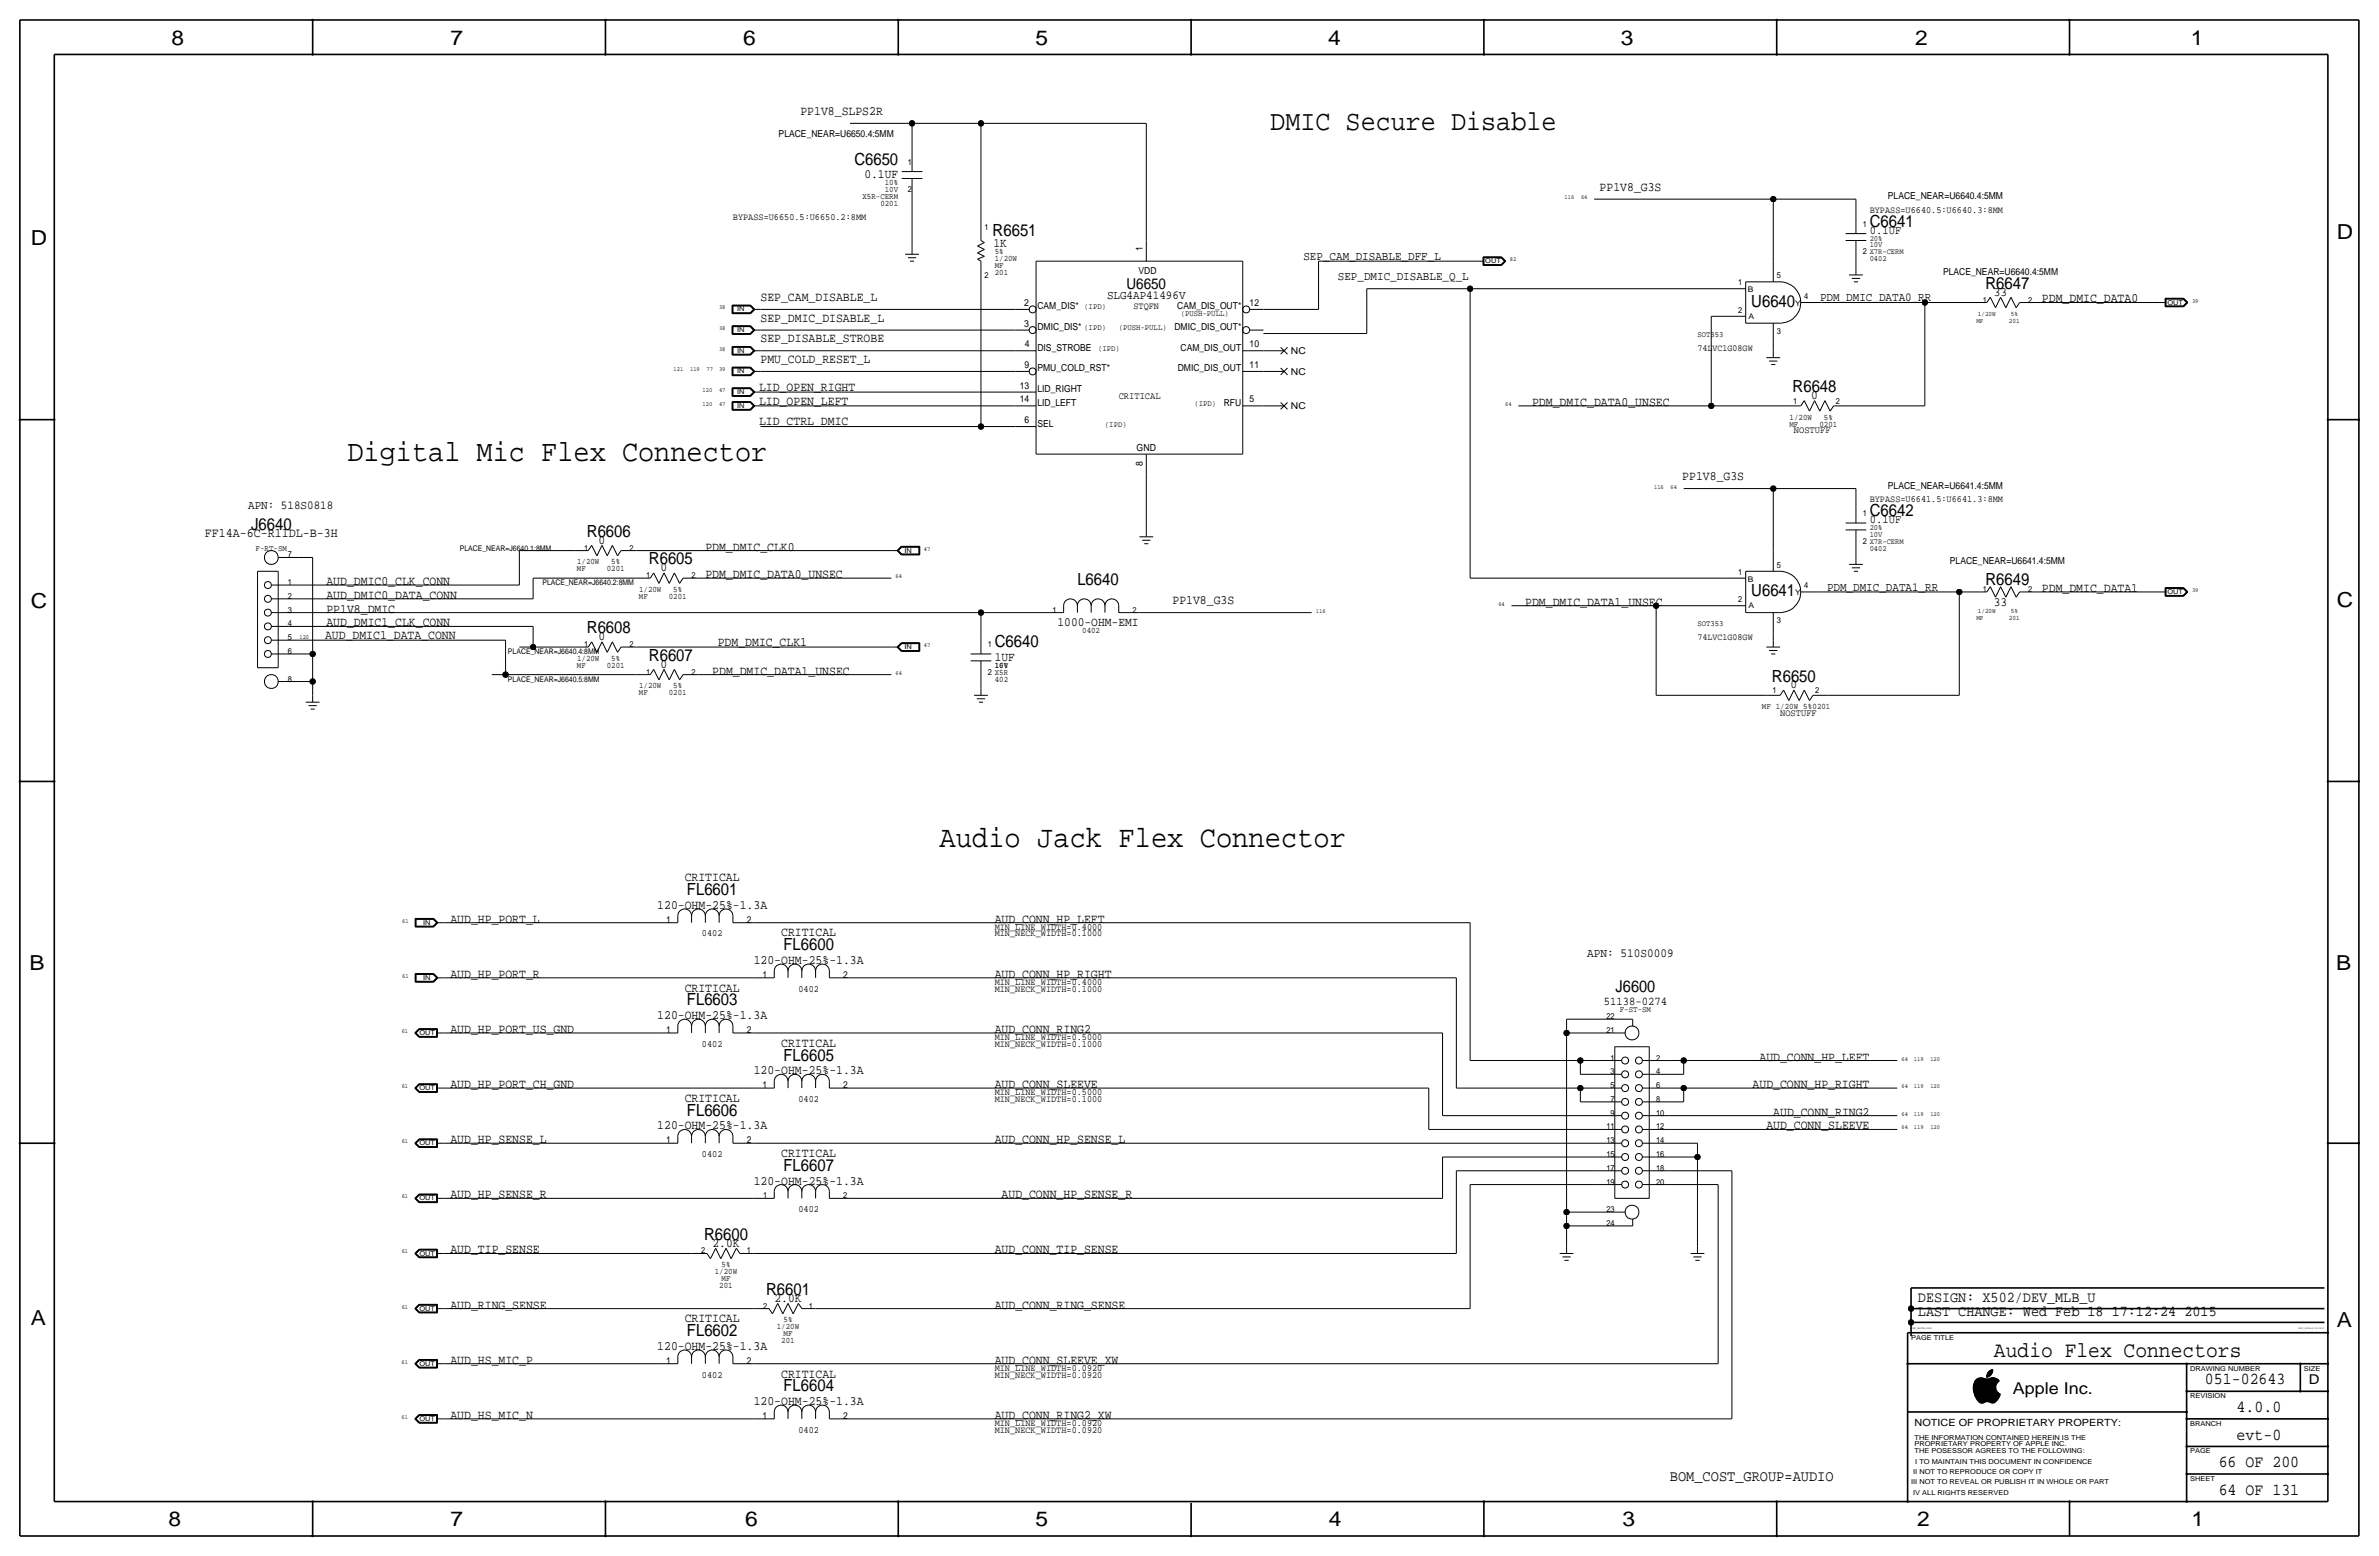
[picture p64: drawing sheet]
<svg xmlns="http://www.w3.org/2000/svg" width="877mm" height="574mm" viewBox="0 0 877 574" stroke-linecap="round" stroke-linejoin="round" font-family="sans-serif">
<defs><g id="words">
<text font-size="11.2" x="346.4" y="312.2">Audio Jack Flex Connector</text>
<text font-size="11.1" x="128.1" y="169.9">Digital Mic Flex Connector</text>
<text font-size="10.4" x="468.3" y="48">DMIC Secure Disable</text>
<text font-size="8.1" x="735.1" y="500.1">Audio Flex Connectors</text>
<g font-size="7.6">
<text x="63.2" y="16.5">8</text>
<text x="166.1" y="16.5">7</text>
<text x="274" y="16.5">6</text>
<text x="381.7" y="16.5">5</text>
<text x="489.7" y="16.5">4</text>
<text x="597.6" y="16.5">3</text>
<text x="706.1" y="16.5">2</text>
<text x="807.7" y="16.5">1</text>
<text x="861.5" y="88.1">D</text>
<text x="11.4" y="90.4">D</text>
<text x="11.4" y="224.3">C</text>
<text x="861.5" y="223.8">C</text>
<text x="10.8" y="357.6">B</text>
<text x="861.3" y="357.4">B</text>
<text x="11.3" y="488.4">A</text>
<text x="861.5" y="489.2">A</text>
<text x="62.2" y="562.6">8</text>
<text x="166" y="562.6">7</text>
<text x="274.8" y="562.6">6</text>
<text x="381.7" y="562.6">5</text>
<text x="489.9" y="562.6">4</text>
<text x="598.1" y="562.6">3</text>
<text x="706.8" y="562.6">2</text>
<text x="807.9" y="562.6">1</text>
</g>
<g font-size="6.2">
<text x="315" y="60.7">C6650</text>
<text x="689.3" y="83.6">C6641</text>
<text x="366" y="87.1">R6651</text>
<text x="732" y="106.4">R6647</text>
<text x="645.6" y="113">U6640</text>
<text x="660.9" y="144.5">R6648</text>
<text x="689.3" y="190.2">C6642</text>
<text x="92.5" y="195.3">J6640</text>
<text x="216.4" y="197.9">R6606</text>
<text x="239.2" y="208">R6605</text>
<text x="397.2" y="215.6">L6640</text>
<text x="732" y="215.6">R6649</text>
<text x="645.6" y="219.7">U6641</text>
<text x="216.4" y="233.4">R6608</text>
<text x="366.7" y="238.5">C6640</text>
<text x="239.2" y="243.6">R6607</text>
<text x="653.3" y="251.2">R6650</text>
<text x="253.3" y="329.9">FL6601</text>
<text x="288.8" y="350.3">FL6600</text>
<text x="253.3" y="370.6">FL6603</text>
<text x="288.8" y="390.9">FL6605</text>
<text x="253.3" y="411.2">FL6606</text>
<text x="288.8" y="431.5">FL6607</text>
<text x="259.6" y="456.9">R6600</text>
<text x="282.4" y="477.3">R6601</text>
<text x="253.3" y="492.5">FL6602</text>
<text x="288.8" y="512.8">FL6604</text>
<text x="812.9" y="510.3">051-02643</text>
<text x="824.6" y="520.4">4.0.0</text>
<text x="824.6" y="530.6">evt-0</text>
<text x="818" y="540.8">66 OF 200</text>
<text x="818" y="550.9">64 OF 131</text>
</g>
<g font-size="6">
<text x="595.6" y="365.5">J6600</text>
<text x="742.1" y="513.9">Apple Inc.</text>
</g>
<g font-size="5.6">
<text x="415.3" y="106.4">U6650</text>
<text x="707.1" y="479.8">DESIGN: X502/DEV_MLB_U</text>
<text x="707.1" y="484.9">LAST CHANGE: Wed Feb 18 17:12:24 2015</text>
<text x="615.6" y="545.8">BOM_COST_GROUP=AUDIO</text>
</g>
<text font-size="5" x="851.2" y="510.3">D</text>
<text font-size="4.8" x="75.6" y="197.9">FF14A-6C-R11DL-B-3H</text>
<g font-size="4.7">
<text x="295.1" y="42.4">PP1V8_SLPS2R</text>
<text x="318.7" y="65.8">0.1UF</text>
<text x="589.7" y="70.4">PP1V8_G3S</text>
<text x="366.2" y="90.9">1K</text>
<text x="280.4" y="111">SEP_CAM_DISABLE_L</text>
<text x="735.1" y="109">33</text>
<text x="752.8" y="111.5">PDM_DMIC_DATA0</text>
<text x="280.4" y="118.6">SEP_DMIC_DISABLE_L</text>
<text x="280.4" y="126.2">SEP_DISABLE_STROBE</text>
<text x="280.4" y="133.9">PMU_COLD_RESET_L</text>
<text x="279.9" y="149.1">LID_OPEN_LEFT</text>
<text x="279.9" y="144">LID_OPEN_RIGHT</text>
<text x="564.8" y="149.6">PDM_DMIC_DATA0_UNSEC</text>
<text x="667.7" y="147.1">0</text>
<text x="279.9" y="156.7">LID_CTRL_DMIC</text>
<text x="620.2" y="177">PP1V8_G3S</text>
<text x="220.7" y="200.4">0</text>
<text x="260" y="202.9">PDM_DMIC_CLK0</text>
<text x="120.3" y="215.6">AUD_DMIC0_CLK_CONN</text>
<text x="243.6" y="210.6">0</text>
<text x="260" y="213.1">PDM_DMIC_DATA0_UNSEC</text>
<text x="120.3" y="220.7">AUD_DMIC0_DATA_CONN</text>
<text x="752.8" y="218.2">PDM_DMIC_DATA1</text>
<text x="120.3" y="225.8">PP1V8_DMIC</text>
<text x="432.3" y="222.8">PP1V8_G3S</text>
<text x="562.3" y="223.3">PDM_DMIC_DATA1_UNSEC</text>
<text x="735.1" y="223.3">33</text>
<text x="120.3" y="230.9">AUD_DMIC1_CLK_CONN</text>
<text x="389.9" y="230.9">1000-OHM-EMI</text>
<text x="119.8" y="235.5">AUD_DMIC1_DATA_CONN</text>
<text x="220.7" y="236">0</text>
<text x="264.6" y="238">PDM_DMIC_CLK1</text>
<text x="366.7" y="243.6">1UF</text>
<text x="243.6" y="246.1">0</text>
<text x="262.6" y="248.7">PDM_DMIC_DATA1_UNSEC</text>
<text x="660.1" y="253.7">0</text>
<text x="252.4" y="324.9">CRITICAL</text>
<text x="242.3" y="335">120-OHM-25%-1.3A</text>
<text x="166.1" y="340.1">AUD_HP_PORT_L</text>
<text x="366.7" y="340.1">AUD_CONN_HP_LEFT</text>
<text x="288" y="345.2">CRITICAL</text>
<text x="277.9" y="355.3">120-OHM-25%-1.3A</text>
<text x="166.1" y="360.4">AUD_HP_PORT_R</text>
<text x="252.4" y="365.5">CRITICAL</text>
<text x="366.7" y="360.4">AUD_CONN_HP_RIGHT</text>
<text x="242.3" y="375.7">120-OHM-25%-1.3A</text>
<text x="166.1" y="380.7">AUD_HP_PORT_US_GND</text>
<text x="366.7" y="380.7">AUD_CONN_RING2</text>
<text x="288" y="385.8">CRITICAL</text>
<text x="277.9" y="396">120-OHM-25%-1.3A</text>
<text x="648.7" y="390.9">AUD_CONN_HP_LEFT</text>
<text x="166.1" y="401.1">AUD_HP_PORT_CH_GND</text>
<text x="366.7" y="401.1">AUD_CONN_SLEEVE</text>
<text x="646.1" y="401.1">AUD_CONN_HP_RIGHT</text>
<text x="252.4" y="406.1">CRITICAL</text>
<text x="653.7" y="411.2">AUD_CONN_RING2</text>
<text x="242.3" y="416.3">120-OHM-25%-1.3A</text>
<text x="651.2" y="416.3">AUD_CONN_SLEEVE</text>
<text x="166.1" y="421.4">AUD_HP_SENSE_L</text>
<text x="366.7" y="421.4">AUD_CONN_HP_SENSE_L</text>
<text x="288" y="426.5">CRITICAL</text>
<text x="277.9" y="436.6">120-OHM-25%-1.3A</text>
<text x="166.1" y="441.7">AUD_HP_SENSE_R</text>
<text x="369.3" y="441.7">AUD_CONN_HP_SENSE_R</text>
<text x="262.7" y="459.5">2.0K</text>
<text x="166.1" y="462">AUD_TIP_SENSE</text>
<text x="366.7" y="462">AUD_CONN_TIP_SENSE</text>
<text x="285.5" y="479.8">2.0K</text>
<text x="166.1" y="482.3">AUD_RING_SENSE</text>
<text x="366.7" y="482.3">AUD_CONN_RING_SENSE</text>
<text x="252.4" y="487.4">CRITICAL</text>
<text x="242.3" y="497.6">120-OHM-25%-1.3A</text>
<text x="166.1" y="502.7">AUD_HS_MIC_P</text>
<text x="366.7" y="502.7">AUD_CONN_SLEEVE_XW</text>
<text x="288" y="507.7">CRITICAL</text>
<text x="277.9" y="517.9">120-OHM-25%-1.3A</text>
<text x="166.1" y="523">AUD_HS_MIC_N</text>
<text x="366.7" y="523">AUD_CONN_RING2_XW</text>
</g>
<text font-size="4.6" x="585.2" y="352.8">APN: 510S0009</text>
<g font-size="4.5">
<text x="480.5" y="95.8">SEP_CAM_DISABLE_DFF_L</text>
<text x="493.2" y="103.4">SEP_DMIC_DISABLE_Q_L</text>
<text x="408.1" y="110.2">SLG4AP41496V</text>
<text x="671" y="111">PDM_DMIC_DATA0_RR</text>
<text x="91.5" y="187.7">APN: 518S0818</text>
<text x="673.6" y="217.7">PDM_DMIC_DATA1_RR</text>
</g>
<g font-size="4.4">
<text x="689.3" y="86.1">0.1UF</text>
<text x="689.3" y="192.8">0.1UF</text>
<text x="591.3" y="370.6">51138-0274</text>
</g>
<text font-size="3.7" x="705.8" y="525.5">NOTICE OF PROPRIETARY PROPERTY:</text>
<g font-size="3.6">
<text x="421.3" y="92.5" transform="rotate(-90 421.3 92.5)">1</text>
<text x="377.6" y="112.8">2</text>
<text x="377.6" y="120.4">3</text>
<text x="412.4" y="147.1">CRITICAL</text>
<text x="661.4" y="159.8">NOSTUFF</text>
<text x="419" y="166.1">GND</text>
<text x="421.3" y="171.7" transform="rotate(-90 421.3 171.7)">8</text>
<text x="656.3" y="263.9">NOSTUFF</text>
</g>
<g font-size="3.5">
<text x="287.1" y="50.5">PLACE_NEAR=U6650.4:5MM</text>
<text x="696" y="73.4">PLACE_NEAR=U6640.4:5MM</text>
<text x="270.2" y="81">BYPASS=U6650.5:U6650.2:8MM</text>
<text x="689.3" y="78.5">BYPASS=U6640.5:U6640.3:8MM</text>
<text x="419.8" y="100.8">VDD</text>
<text x="716.3" y="101.3">PLACE_NEAR=U6640.4:5MM</text>
<text x="460.7" y="112.8">12</text>
<text x="382.5" y="114">CAM_DIS*</text>
<text x="417.9" y="114">STQFN</text>
<text x="434" y="114">CAM_DIS_OUT*</text>
<text x="382.5" y="121.7">DMIC_DIS*</text>
<text x="433" y="121.7">DMIC_DIS_OUT*</text>
<text x="377.8" y="128">4</text>
<text x="382.5" y="129.3">DIS_STROBE</text>
<text x="435.2" y="129.3">CAM_DIS_OUT</text>
<text x="460.7" y="128">10</text>
<text x="475.9" y="130.6">NC</text>
<text x="625.8" y="129.3">74LVC1G08GW</text>
<text x="377.7" y="135.6">9</text>
<text x="382.5" y="136.9">PMU_COLD_RST*</text>
<text x="434.2" y="136.9">DMIC_DIS_OUT</text>
<text x="460.7" y="135.6">11</text>
<text x="375.9" y="143.3">13</text>
<text x="475.9" y="138.2">NC</text>
<text x="375.9" y="148.3">14</text>
<text x="382.5" y="149.6">LID_LEFT</text>
<text x="382.5" y="144.5">LID_RIGHT</text>
<text x="451.2" y="149.6">RFU</text>
<text x="460.7" y="148.3">5</text>
<text x="377.7" y="156">6</text>
<text x="475.9" y="150.9">NC</text>
<text x="382.5" y="157.2">SEL</text>
<text x="689.3" y="185.2">BYPASS=U6641.5:U6641.3:8MM</text>
<text x="696" y="180.1">PLACE_NEAR=U6641.4:5MM</text>
<text x="718.9" y="208">PLACE_NEAR=U6641.4:5MM</text>
<text x="625.8" y="236">74LVC1G08GW</text>
<text x="245.6" y="340.1">1</text>
<text x="275.3" y="340.1">2</text>
<text x="258.8" y="345.2">0402</text>
<text x="366.7" y="345.2">MIN_NECK_WIDTH=0.1000</text>
<text x="366.7" y="342.6">MIN_LINE_WIDTH=0.4000</text>
<text x="281.2" y="360.4">1</text>
<text x="294.4" y="365.5">0402</text>
<text x="310.8" y="360.4">2</text>
<text x="366.7" y="363">MIN_LINE_WIDTH=0.4000</text>
<text x="366.7" y="365.5">MIN_NECK_WIDTH=0.1000</text>
<text x="245.6" y="380.7">1</text>
<text x="275.3" y="380.7">2</text>
<text x="366.7" y="383.3">MIN_LINE_WIDTH=0.5000</text>
<text x="258.8" y="385.8">0402</text>
<text x="366.7" y="385.8">MIN_NECK_WIDTH=0.1000</text>
<text x="281.2" y="401.1">1</text>
<text x="310.8" y="401.1">2</text>
<text x="294.4" y="406.1">0402</text>
<text x="366.7" y="406.1">MIN_NECK_WIDTH=0.1000</text>
<text x="366.7" y="403.6">MIN_LINE_WIDTH=0.5000</text>
<text x="245.6" y="421.4">1</text>
<text x="275.3" y="421.4">2</text>
<text x="258.8" y="426.5">0402</text>
<text x="294.4" y="446.8">0402</text>
<text x="245.6" y="502.7">1</text>
<text x="275.3" y="502.7">2</text>
<text x="258.8" y="507.7">0402</text>
<text x="366.7" y="505.2">MIN_LINE_WIDTH=0.0920</text>
<text x="366.7" y="507.7">MIN_NECK_WIDTH=0.0920</text>
<text x="281.2" y="523">1</text>
<text x="310.8" y="523">2</text>
<text x="366.7" y="525.5">MIN_LINE_WIDTH=0.0920</text>
<text x="294.4" y="528.1">0402</text>
<text x="366.7" y="528.1">MIN_NECK_WIDTH=0.0920</text>
</g>
<g font-size="3.1">
<text x="334.7" y="60.7">1</text>
<text x="326.2" y="70.9">10V</text>
<text x="326.2" y="68.3">10%</text>
<text x="334.7" y="70.9">2</text>
<text x="318" y="73.4">X5R-CERM</text>
<text x="324.6" y="75.9">0201</text>
<text x="686.8" y="83.6">1</text>
<text x="362.9" y="84.8">1</text>
<text x="366.7" y="93.7">5%</text>
<text x="686.8" y="93.7">2 X7R-CERM</text>
<text x="366.7" y="96.3">1/20W</text>
<text x="366.7" y="98.8">MF</text>
<text x="366.7" y="101.3">201</text>
<text x="362.9" y="102.6">2</text>
<text x="640.8" y="105.2">1</text>
<text x="655" y="102.6">5</text>
<text x="665.2" y="110.2">4</text>
<text x="731" y="111.5">1</text>
<text x="747.7" y="111.5">2</text>
<text x="640.8" y="115.3">2</text>
<text x="655" y="122.9">3</text>
<text x="661.1" y="148.8">1</text>
<text x="676.9" y="148.8">2</text>
<text x="659.8" y="154.7">1/20W</text>
<text x="672.4" y="154.7">5%</text>
<text x="659.7" y="157.2">MF</text>
<text x="670.8" y="157.2">0201</text>
<text x="686.8" y="190.2">1</text>
<text x="94.3" y="202.9">F-RT-SM</text>
<text x="215.3" y="202.9">1</text>
<text x="232.1" y="202.9">2</text>
<text x="686.8" y="200.4">2 X7R-CERM</text>
<text x="106.1" y="205.5">7</text>
<text x="212.7" y="208">1/20W</text>
<text x="225.4" y="208">5%</text>
<text x="655" y="209.3">5</text>
<text x="106.1" y="215.6">1</text>
<text x="212.7" y="210.6">MF</text>
<text x="223.7" y="210.6">0201</text>
<text x="238.2" y="213.1">1</text>
<text x="255" y="213.1">2</text>
<text x="640.8" y="211.8">1</text>
<text x="106.1" y="220.7">2</text>
<text x="235.5" y="220.7">MF</text>
<text x="235.6" y="218.2">1/20W</text>
<text x="246.6" y="220.7">0201</text>
<text x="248.2" y="218.2">5%</text>
<text x="640.8" y="222">2</text>
<text x="665.2" y="216.9">4</text>
<text x="731" y="218.2">1</text>
<text x="747.7" y="218.2">2</text>
<text x="106.1" y="225.8">3</text>
<text x="388.1" y="225.8">1</text>
<text x="417.5" y="225.8">2</text>
<text x="106.1" y="230.9">4</text>
<text x="399" y="233.4">0402</text>
<text x="655" y="229.6">3</text>
<text x="106.1" y="236">5</text>
<text x="215.3" y="238.5">1</text>
<text x="232.1" y="238.5">2</text>
<text x="364.2" y="238.5">1</text>
<text x="106.1" y="241">6</text>
<text x="212.7" y="243.6">1/20W</text>
<text x="225.4" y="243.6">5%</text>
<text x="106.1" y="251.2">8</text>
<text x="212.7" y="246.1">MF</text>
<text x="223.7" y="246.1">0201</text>
<text x="238.2" y="248.7">1</text>
<text x="255" y="248.7">2</text>
<text x="364.2" y="248.7">2 X5R</text>
<text x="366.7" y="251.2">402</text>
<text x="366.7" y="246.1">10%</text>
<text x="368.4" y="246.1">6V</text>
<text x="235.5" y="256.3">MF</text>
<text x="235.6" y="253.7">1/20W</text>
<text x="246.6" y="256.3">0201</text>
<text x="248.2" y="253.7">5%</text>
<text x="653.5" y="255.5">1</text>
<text x="669.2" y="255.5">2</text>
<text x="649.6" y="261.4">MF 1/20W 5%0201</text>
<text x="592.3" y="375.7">22</text>
<text x="597.2" y="373.1">F-ST-SM</text>
<text x="592.3" y="380.7">21</text>
<text x="593.8" y="396">3</text>
<text x="593.8" y="390.9">1</text>
<text x="610.6" y="396">4</text>
<text x="610.6" y="390.9">2</text>
<text x="593.8" y="401.1">5</text>
<text x="610.6" y="401.1">6</text>
<text x="593.8" y="406.1">7</text>
<text x="610.6" y="406.1">8</text>
<text x="593.8" y="411.2">9</text>
<text x="610.6" y="411.2">10</text>
<text x="592.3" y="416.3">11</text>
<text x="610.6" y="416.3">12</text>
<text x="592.3" y="421.4">13</text>
<text x="610.6" y="421.4">14</text>
<text x="592.3" y="431.5">17</text>
<text x="592.3" y="426.5">15</text>
<text x="610.6" y="431.5">18</text>
<text x="610.6" y="426.5">16</text>
<text x="592.3" y="436.6">19</text>
<text x="610.6" y="436.6">20</text>
<text x="281.4" y="441.7">1</text>
<text x="310.8" y="441.7">2</text>
<text x="592.3" y="446.8">23</text>
<text x="592.3" y="451.9">24</text>
<text x="258.5" y="462">2</text>
<text x="266" y="467.1">5%</text>
<text x="275.3" y="462">1</text>
<text x="263.5" y="469.6">1/20W</text>
<text x="266" y="472.2">MF</text>
<text x="265.2" y="474.7">201</text>
<text x="281.4" y="482.3">2</text>
<text x="298.1" y="482.3">1</text>
<text x="286.4" y="490">1/20W</text>
<text x="288.9" y="487.4">5%</text>
<text x="288.1" y="495">201</text>
<text x="288.9" y="492.5">MF</text>
</g>
<g font-size="3">
<text x="399.7" y="114">(IPD)</text>
<text x="435.3" y="116.6">(PUSH-PULL)</text>
<text x="399.7" y="121.7">(IPD)</text>
<text x="412.4" y="121.7">(PUSH-PULL)</text>
<text x="625.8" y="124.2">SOT353</text>
<text x="404.8" y="129.3">(IPD)</text>
<text x="440.4" y="149.6">(IPD)</text>
<text x="407.4" y="157.2">(IPD)</text>
<text x="625.8" y="230.9">SOT353</text>
</g>
<g font-size="2.9">
<text x="689.3" y="88.6">20%</text>
<text x="689.3" y="91.2">10V</text>
<text x="689.3" y="96.3">0402</text>
<text x="644.3" y="107.7">B</text>
<text x="661.8" y="112.8">Y</text>
<text x="644.6" y="117.6">A</text>
<text x="689.3" y="197.9">10V</text>
<text x="689.3" y="195.3">20%</text>
<text x="169.5" y="202.9">PLACE_NEAR=J6640.1:8MM</text>
<text x="689.3" y="202.9">0402</text>
<text x="200" y="215.6">PLACE_NEAR=J6640.2:8MM</text>
<text x="644.3" y="214.4">B</text>
<text x="661.8" y="219.5">Y</text>
<text x="644.6" y="224.3">A</text>
<text x="187.3" y="241">PLACE_NEAR=J6640.4:8MM</text>
<text x="187.3" y="251.2">PLACE_NEAR=J6640.5:8MM</text>
</g>
<g font-size="2.5">
<text x="547.6" y="97">OUT</text>
<text x="799" y="112.3">OUT</text>
<text x="271.7" y="114.8">IN</text>
<text x="728.6" y="119.1">MF</text>
<text x="729.2" y="116.6">1/20W</text>
<text x="740.7" y="119.1">201</text>
<text x="741.3" y="116.6">5%</text>
<text x="271.7" y="122.4">IN</text>
<text x="271.7" y="130">IN</text>
<text x="271.7" y="137.7">IN</text>
<text x="271.7" y="145.3">IN</text>
<text x="271.7" y="150.4">IN</text>
<text x="333.5" y="203.7">IN</text>
<text x="799" y="218.9">OUT</text>
<text x="729.2" y="225.8">1/20W</text>
<text x="741.3" y="225.8">5%</text>
<text x="728.6" y="228.3">MF</text>
<text x="740.7" y="228.3">201</text>
<text x="333.5" y="239.3">IN</text>
<text x="155.9" y="340.9">IN</text>
<text x="155.9" y="361.2">IN</text>
<text x="154.6" y="381.5">OUT</text>
<text x="154.6" y="401.8">OUT</text>
<text x="154.6" y="422.1">OUT</text>
<text x="154.6" y="442.5">OUT</text>
<text x="154.6" y="462.8">OUT</text>
<text x="154.6" y="483.1">OUT</text>
<text x="704.5" y="493.8">PAGE TITLE</text>
<text x="154.6" y="503.4">OUT</text>
<text x="807.4" y="505.2">DRAWING NUMBER</text>
<text x="849.3" y="505.2">SIZE</text>
<text x="807.4" y="515.4">REVISION</text>
<text x="154.6" y="523.7">OUT</text>
<text x="807.4" y="525.5">BRANCH</text>
<text x="705.8" y="533.1">PROPRIETARY PROPERTY OF APPLE INC.</text>
<text x="705.8" y="530.6">THE INFORMATION CONTAINED HEREIN IS THE</text>
<text x="705.8" y="535.7">THE POSESSOR AGREES TO THE FOLLOWING:</text>
<text x="706.1" y="539.5">I TO MAINTAIN THIS DOCUMENT IN CONFIDENCE</text>
<text x="807.4" y="535.7">PAGE</text>
<text x="705.3" y="543.3">II NOT TO REPRODUCE OR COPY IT</text>
<text x="807.4" y="545.8">SHEET</text>
<text x="704.5" y="547.1">III NOT TO REVEAL OR PUBLISH IT IN WHOLE OR PART</text>
<text x="705.3" y="550.9">IV ALL RIGHTS RESERVED</text>
</g>
<g font-size="2.3">
<text x="576.8" y="73.4">116</text>
<text x="582.9" y="73.4">64</text>
<text x="556.7" y="96.3">82</text>
<text x="808.1" y="111.5">39</text>
<text x="265.1" y="114">38</text>
<text x="265.1" y="121.7">38</text>
<text x="265.1" y="129.3">38</text>
<text x="248.3" y="136.9">121</text>
<text x="254.4" y="136.9">119</text>
<text x="260.5" y="136.9">77</text>
<text x="265.1" y="136.9">39</text>
<text x="259" y="144.5">120</text>
<text x="259" y="149.6">120</text>
<text x="265.1" y="144.5">47</text>
<text x="265.1" y="149.6">47</text>
<text x="554.9" y="149.6">64</text>
<text x="609.8" y="180.1">116</text>
<text x="615.9" y="180.1">64</text>
<text x="340.6" y="202.9">47</text>
<text x="330.1" y="213.1">64</text>
<text x="808.1" y="218.2">39</text>
<text x="485.1" y="225.8">116</text>
<text x="552.4" y="223.3">64</text>
<text x="110.4" y="235.5">120</text>
<text x="340.6" y="238.5">47</text>
<text x="330.1" y="248.7">64</text>
<text x="148.2" y="340.1">61</text>
<text x="148.2" y="360.4">61</text>
<text x="148.1" y="380.7">61</text>
<text x="701" y="390.9">64</text>
<text x="705.6" y="390.9">119</text>
<text x="711.7" y="390.9">120</text>
<text x="148.1" y="401.1">61</text>
<text x="701" y="401.1">64</text>
<text x="705.6" y="401.1">119</text>
<text x="711.7" y="401.1">120</text>
<text x="701" y="411.2">64</text>
<text x="705.6" y="411.2">119</text>
<text x="711.7" y="411.2">120</text>
<text x="701" y="416.3">64</text>
<text x="705.6" y="416.3">119</text>
<text x="711.7" y="416.3">120</text>
<text x="148.1" y="421.4">61</text>
<text x="148.1" y="441.7">61</text>
<text x="148.1" y="462">61</text>
<text x="148.1" y="482.3">61</text>
<text x="148.1" y="502.7">61</text>
<text x="148.1" y="523">61</text>
</g>
<g font-size=".9">
<text x="704.5" y="490">SYNC_MASTER=TROY</text>
<text x="847.3" y="490">SYNC_DATE=03/22/2017</text>
</g>
</g></defs>
<g fill="none" stroke="#000" stroke-width=".37">
<path d="M313.4 45.5h22.8zM336.2 45.5v10.1zM336.2 45.5h25.4zM336.2 55.6v7.6zM361.6 45.5v35.5zM361.6 45.5h61zM422.6 45.5v43.1zM332.4 63.2h7.7zM332.4 65.8h7.7zM336.2 73.4v17.8zM336.2 65.8v7.6zM587.7 73.4h66z"/>
<path d="M653.7 73.4h30.5zM653.7 73.4v22.9zM684.2 73.4v5.1zM684.2 78.5v7.6zM333.7 93.7h5.1zM334.7 95h3.1zM335.5 96.3h1.5zM336.2 91.2v2.5zM360.4 95.5l2.5-1zM360.4 93.2l2.5-1.3zM360.4 90.7l2.5-1.3zM360.4 95.5l1.2 .8z"/>
<path d="M360.4 93.2l2.5 1.3zM360.4 90.7l2.5 1.2zM361.6 96.3v7.6zM361.6 81v7.6zM361.6 88.6l1.3 .8zM382 96.3v71.1zM382 96.3h76.2zM422.6 88.6v7.7zM458.2 96.3v71.1zM486.1 96.3h58.4zM486.1 96.3v17.7zM544.5 96.3h2.6z"/>
<path d="M546.8 97.8h6.8zM546.8 94.7v3.1zM546.8 94.7h6.8zM546.9 94.8v2.9zM546.9 97.7h6.6zM546.9 94.8h6.6zM547 94.9v2.7zM547 97.6h6.5zM547 94.9h6.5zM547.1 95h6.3zM547.1 95v2.5zM547.1 97.5h6.3z"/>
<path d="M553.4 97.5l1.3-1.2zM553.4 95l1.3 1.3zM553.5 94.9l1.3 1.4zM553.5 94.8l1.5 1.5zM553.5 97.7l1.5-1.4zM553.6 94.7l1.5 1.6zM553.6 97.8l1.5-1.5zM554.8 96.3l-1.3 1.3zM653.7 96.3v7.6zM680.4 86.1h7.6zM680.4 88.6h7.6zM684.2 96.3v2.5z"/>
<path d="M684.2 98.8v2.5zM684.2 88.6v7.7zM269.9 112.5h6.8zM269.9 112.5v3.1zM269.9 115.6h6.8zM270 112.6v2.9zM270 115.5h6.7zM270 112.6h6.7zM270.1 112.7v2.7zM270.1 115.4h6.5zM270.1 112.7h6.5zM270.2 112.8h6.4z"/>
<path d="M270.2 112.8v2.5zM270.2 115.3h6.4zM276.6 115.3l1.2-1.3zM276.6 112.8l1.2 1.2zM276.6 115.4l1.4-1.4zM276.6 112.7l1.4 1.3zM276.7 115.5l1.4-1.5zM276.7 112.6l1.4 1.4zM276.7 112.5l1.6 1.5zM276.7 115.6l1.6-1.6zM277.8 114h2.6zM280.4 114h93.9z"/>
<path d="M361.6 103.9v53.3zM374.3 114h5.1zM460.7 114h5.1zM465.8 114h20.3zM503.9 106.4h38.1zM503.9 106.4v16.5zM542 106.4h94zM542 106.4v106.7zM630.9 116.6v33zM630.9 116.6h5.1zM636 116.6h7.6zM636 106.4h7.6z"/>
<path d="M643.6 103.9h12.7zM643.6 103.9v15.2zM643.6 119.1h12.7zM653.7 119.1v7.6zM656.2 103.9a7.6 7.6 0 0 1 7.7 7.6 7.6 7.6 0 0 1-7.6 7.6M663.9 111.5h7.6zM671.5 111.5h38.1zM681.7 101.3h5.1zM682.7 102.6h3zM683.5 103.9h1.5zM709.6 111.5v38.1zM709.6 111.5h17.8z"/>
<path d="M727.4 111.5h5.1zM733.8 109.6l-1.3 1.9zM733.8 109.6l1.9 3.8zM737.6 109.6l-1.9 3.8zM737.6 109.6l1.9 3.8zM741.4 109.6l1.9 3.8zM741.4 109.6l-1.9 3.8zM744.6 111.5h5.7zM744.6 111.5l-1.3 1.9zM750.3 111.5h45.7zM796 111.5h2.5zM798.2 109.9h6.8z"/>
<path d="M798.2 113.1h6.8zM798.2 109.9v3.2zM798.3 110v3zM798.3 113h6.7zM798.3 110h6.7zM798.4 110.1h6.5zM798.4 110.1v2.8zM798.4 112.9h6.5zM798.5 110.2h6.4zM798.5 110.2v2.6zM798.5 112.8h6.4zM804.9 112.8l1.2-1.3z"/>
<path d="M804.9 110.2l1.2 1.3zM804.9 110.1l1.4 1.4zM805 113l1.4-1.5zM805 110l1.4 1.5zM805 109.9l1.6 1.6zM805 113.1l1.6-1.6zM806.3 111.5l-1.4 1.4zM269.9 120.1h6.8zM269.9 127.7h6.8zM269.9 135.3h6.8zM269.9 120.1v3.1zM269.9 123.2h6.8z"/>
<path d="M269.9 127.7v3.2zM269.9 130.9h6.8zM269.9 135.3v3.2zM269.9 138.5h6.8zM270 120.2v2.9zM270 123.1h6.7zM270 127.8v3zM270 130.8h6.7zM270 135.4v3zM270 138.4h6.7zM270 120.2h6.7zM270 127.8h6.7z"/>
<path d="M270 135.4h6.7zM270.1 120.3v2.7zM270.1 123h6.5zM270.1 127.9v2.8zM270.1 130.7h6.5zM270.1 135.5v2.8zM270.1 138.3h6.5zM270.1 120.3h6.5zM270.1 127.9h6.5zM270.1 135.5h6.5zM270.2 120.4h6.4zM270.2 128h6.4z"/>
<path d="M270.2 135.6h6.4zM270.2 120.4v2.5zM270.2 122.9h6.4zM270.2 128v2.6zM270.2 130.6h6.4zM270.2 135.6v2.6zM270.2 138.2h6.4zM276.6 122.9l1.2-1.2zM276.6 130.6l1.2-1.3zM276.6 120.4l1.2 1.3zM276.6 128l1.2 1.3zM276.6 135.6l1.2 1.3z"/>
<path d="M276.6 123l1.4-1.3zM276.6 130.7l1.4-1.4zM276.6 138.3l1.4-1.4zM276.6 120.3l1.4 1.4zM276.6 127.9l1.4 1.4zM276.6 135.5l1.4 1.4zM276.7 123.1l1.4-1.4zM276.7 130.8l1.4-1.5zM276.7 138.4l1.4-1.5zM276.7 120.2l1.4 1.5zM276.7 127.8l1.4 1.5zM276.7 135.4l1.4 1.5z"/>
<path d="M276.7 120.1l1.6 1.6zM276.7 127.7l1.6 1.6zM276.7 135.3l1.6 1.6zM276.7 123.2l1.6-1.5zM276.7 130.9l1.6-1.6zM276.7 138.5l1.6-1.6zM277.8 136.9l-1.2 1.3zM277.8 121.7h2.6zM277.8 129.3h2.6zM277.8 136.9h2.6zM280.4 121.7h93.9zM280.4 129.3h93.9z"/>
<path d="M280.4 136.9h93.9zM374.3 136.9h5.1zM374.3 129.3h7.7zM374.3 121.7h5.1zM458.2 136.9h7.6zM458.2 129.3h7.6zM460.7 121.7h5.1zM465.8 136.9h7.6zM465.8 129.3h7.6zM465.8 122.9h38.1zM472.1 130.6l2.6-2.6zM472.1 128l2.6 2.6z"/>
<path d="M472.1 138.2l2.6-2.6zM472.1 135.6l2.6 2.6zM651.2 131.8h5.1zM652.2 133.1h3.1zM653 134.4h1.5zM653.7 126.7v2.6zM653.7 129.3v2.5zM269.9 148h6.8zM269.9 143h6.8zM269.9 148v3.2zM269.9 151.2h6.8zM269.9 143v3.1z"/>
<path d="M269.9 146.1h6.8zM270 148.1v3zM270 151.1h6.7zM270 143.1v2.9zM270 146h6.7zM270 148.1h6.7zM270 143.1h6.7zM270.1 148.2v2.8zM270.1 151h6.5zM270.1 143.2v2.7zM270.1 145.9h6.5zM270.1 148.2h6.5z"/>
<path d="M270.1 143.2h6.5zM270.2 148.3h6.4zM270.2 143.3h6.4zM270.2 148.3v2.6zM270.2 150.9h6.4zM270.2 143.3v2.5zM270.2 145.8h6.4zM276.6 150.9l1.2-1.3zM276.6 148.3l1.2 1.3zM276.6 143.3l1.2 1.2zM276.6 151l1.4-1.4zM276.6 145.9l1.4-1.4z"/>
<path d="M276.6 148.2l1.4 1.4zM276.6 143.2l1.4 1.3zM276.7 151.1l1.4-1.5zM276.7 146l1.4-1.5zM276.7 148.1l1.4 1.5zM276.7 143.1l1.4 1.4zM276.7 148l1.6 1.6zM276.7 143l1.6 1.5zM276.7 151.2l1.6-1.6zM276.7 146.1l1.6-1.6zM277.8 144.5l-1.2 1.3zM277.8 149.6h2.6z"/>
<path d="M277.8 144.5h2.6zM280.4 157.2h81.2zM280.4 149.6h93.9zM280.4 144.5h93.9zM361.6 157.2h12.7zM374.3 149.6h7.7zM374.3 144.5h7.7zM374.3 157.2h7.7zM458.2 149.6h7.6zM465.8 149.6h7.6zM472.1 150.9l2.6-2.6zM472.1 148.3l2.6 2.6z"/>
<path d="M559.8 149.6h71.1zM630.9 149.6h27.9zM658.8 149.6h5.1zM665.2 147.7l1.9 3.8zM665.2 147.7l-1.3 1.9zM669 147.7l-1.9 3.8zM669 147.7l1.9 3.8zM672.8 147.7l-1.9 3.8zM672.8 147.7l1.9 3.8zM676 149.6h5.7zM676 149.6l-1.3 1.9zM681.7 149.6h27.9z"/>
<path d="M382 167.4h76.2zM422.6 175v20.3zM422.6 167.4v7.6zM420.1 197.9h5zM421.1 199.1h3zM422.6 195.3v2.6zM620.7 180.1h33zM653.7 180.1h30.5zM653.7 180.1v22.8zM680.4 192.8h7.6zM680.4 195.3h7.6zM684.2 180.1v5.1z"/>
<path d="M684.2 185.2v7.6zM684.2 195.3v7.6zM94.9 210.6v35.5zM94.9 210.6h7.7zM100 215.6h10.2zM102.6 210.6v35.5zM102.6 205.5h7.6zM110.2 215.6h81.3zM110.2 205.5h5.1zM115.3 205.5v35.5zM191.5 202.9h20.3zM191.5 202.9v12.7z"/>
<path d="M196.5 213.1v7.6zM196.5 213.1h38.1zM211.8 202.9h5.1zM218.1 201l2 3.9zM218.1 201l-1.2 1.9zM221.9 201l-1.8 3.9zM221.9 201l2 3.9zM225.8 201l-1.9 3.9zM225.8 201l1.9 3.9zM229 202.9h5.6zM229 202.9l-1.3 2zM234.6 202.9h94z"/>
<path d="M234.6 213.1h5.1zM241 211.2l1.9 3.8zM241 211.2l-1.3 1.9zM244.8 211.2l-1.9 3.8zM244.8 211.2l1.9 3.8zM248.6 211.2l-1.9 3.8zM248.6 211.2l1.9 3.8zM251.8 213.1h5.7zM251.8 213.1l-1.3 1.9zM257.5 213.1h71.1zM328.6 202.9h2.6zM330.7 202.9l1.6 1.6z"/>
<path d="M330.7 202.9l1.6-1.5zM330.9 202.9l1.4 1.5zM330.9 202.9l1.4-1.4zM331 202.9l1.4-1.3zM331 202.9l1.4 1.4zM331.2 202.9l1.2 1.3zM331.2 202.9l1.2-1.2zM332.3 201.4h6.8zM332.3 204.5h6.8zM332.3 201.5h6.7zM332.3 204.4h6.7zM332.4 201.6h6.5z"/>
<path d="M332.4 204.3h6.5zM332.4 201.7h6.4zM332.4 204.2h6.4zM338.8 201.7v2.5zM338.9 201.6v2.7zM339 201.5v2.9zM339.1 201.4v3.1zM421.8 200.4h1.6zM542 213.1h94zM636 213.1h7.6zM643.6 210.6h12.7zM643.6 210.6v15.2z"/>
<path d="M653.7 202.9v7.7zM656.2 210.6a7.6 7.6 0 0 1 7.7 7.5 7.6 7.6 0 0 1-7.6 7.7M663.9 218.2h7.6zM671.5 218.2h50.8zM681.7 208h5.1zM682.7 209.3h3zM683.5 210.6h1.5zM684.2 202.9v2.6zM684.2 205.5v2.5zM722.3 218.2v38.1zM722.3 218.2h5.1zM727.4 218.2h5.1z"/>
<path d="M733.8 216.3l-1.3 1.9zM733.8 216.3l1.9 3.8zM737.6 216.3l-1.9 3.8zM737.6 216.3l1.9 3.8zM741.4 216.3l1.9 3.8zM741.4 216.3l-1.9 3.8zM744.6 218.2h5.7zM744.6 218.2l-1.3 1.9zM750.3 218.2h45.7zM796 218.2h2.5zM798.2 216.6h6.8zM798.2 219.8h6.8z"/>
<path d="M798.2 216.6v3.2zM798.3 216.7v3zM798.3 219.7h6.7zM798.3 216.7h6.7zM798.4 216.8h6.5zM798.4 216.8v2.8zM798.4 219.6h6.5zM798.5 216.9h6.4zM798.5 216.9v2.6zM798.5 219.5h6.4zM804.9 219.5l1.2-1.3zM804.9 216.9l1.2 1.3z"/>
<path d="M804.9 219.6l1.4-1.4zM804.9 216.8l1.4 1.4zM805 219.7l1.4-1.5zM805 216.7l1.4 1.5zM805 216.6l1.6 1.6zM806.6 218.2l-1.6 1.6zM100 225.8h10.2zM100 230.9h10.2zM100 220.7h10.2zM100 236h10.2zM110.2 236h76.2zM110.2 230.9h86.3z"/>
<path d="M110.2 220.7h86.3zM110.2 225.8h251.4zM186.4 236v12.7zM191.5 238.5h5zM196.5 230.9v7.6zM196.5 238.5h15.3zM211.8 238.5h5.1zM218.1 236.6l2 3.8zM218.1 236.6l-1.2 1.9zM221.9 236.6l-1.8 3.8zM221.9 236.6l2 3.8zM225.8 236.6l-1.9 3.8z"/>
<path d="M225.8 236.6l1.9 3.8zM229 238.5h5.6zM229 238.5l-1.3 1.9zM234.6 238.5h94zM328.6 238.5h2.6zM330.7 238.5l1.6 1.6zM330.7 238.5l1.6-1.6zM330.9 238.5l1.4 1.5zM330.9 238.5l1.4-1.5zM331 238.5l1.4-1.4zM331 238.5l1.4 1.4zM331.2 238.5l1.2 1.3z"/>
<path d="M332.3 236.9h6.8zM332.3 237h6.7zM332.3 240h6.7zM332.4 237.1h6.5zM332.4 239.9h6.5zM332.4 237.2h6.4zM332.4 239.8h6.4zM332.4 237.2l-1.2 1.3zM338.8 237.2v2.6zM338.9 237.1v2.8zM339 237v3zM339.1 236.9v3.2z"/>
<path d="M361.6 225.8v7.6zM361.6 233.4v7.6zM361.6 225.8h22.9zM384.5 225.8h7.6zM392.1 223.3v2.5zM392.1 223.3a2.54 2.54 0 0 1 2.6-2.6 2.54 2.54 0 0 1 2.5 2.6 2.54 2.54 0 0 1 2.5-2.6 2.54 2.54 0 0 1 2.6 2.6 2.54 2.54 0 0 1 2.5-2.6 2.54 2.54 0 0 1 2.6 2.6 2.54 2.54 0 0 1 2.5-2.6 2.54 2.54 0 0 1 2.5 2.6M397.2 223.3v2.5zM402.3 223.3v2.5zM407.4 223.3v2.5zM412.4 225.8h7.7zM412.4 223.3v2.5zM420.1 225.8h63.5z"/>
<path d="M557.2 223.3h53.4zM610.6 223.3v33zM610.6 223.3h25.4zM636 223.3h7.6zM643.6 225.8h12.7zM651.2 238.5h5.1zM652.2 239.8h3.1zM653.7 233.4v2.6zM653.7 225.8v7.6zM653.7 236v2.5zM94.9 246.1h7.7zM100 241h10.2z"/>
<path d="M102.6 251.2h7.6zM110.2 241h5.1zM110.2 251.2h5.1zM112.7 258.8h5.1zM115.3 241v10.2zM115.3 251.2v5.1zM115.3 256.3v2.5zM181.3 248.7h5.1zM186.4 248.7h48.2zM234.6 248.7h5.1zM241 246.7l1.9 3.9zM241 246.7l-1.3 2z"/>
<path d="M244.8 246.7l-1.9 3.9zM244.8 246.7l1.9 3.9zM248.6 246.7l-1.9 3.9zM248.6 246.7l1.9 3.9zM251.8 248.7h5.7zM251.8 248.7l-1.3 1.9zM257.5 248.7h71.1zM332.3 240.1h6.8zM357.8 241h7.7zM357.8 243.6h7.7zM359.1 256.3h5.1zM360.1 257.6h3.1z"/>
<path d="M360.9 258.8h1.5zM361.6 251.2v2.5zM361.6 243.6v7.6zM361.6 253.7v2.6zM610.6 256.3h40.6zM651.2 256.3h5.1zM653 241h1.5zM657.6 254.4l1.9 3.8zM657.6 254.4l-1.3 1.9zM661.4 254.4l-1.9 3.8zM661.4 254.4l1.9 3.8zM665.2 254.4l-1.9 3.8z"/>
<path d="M665.2 254.4l1.9 3.8zM668.4 256.3h5.7zM668.4 256.3l-1.3 1.9zM674.1 256.3h48.2zM113.7 260.1h3.1zM114.5 261.4h1.5zM153.1 338.5h6.8zM153.1 338.5v3.2zM153.2 338.6h6.6zM153.2 338.6v3zM153.3 338.7v2.8zM153.3 338.7h6.5z"/>
<path d="M153.4 338.8h6.3zM153.4 338.8v2.6zM159.7 338.8l1.3 1.3zM159.8 338.7l1.3 1.4zM159.8 338.6l1.5 1.5zM159.9 338.5l1.5 1.6zM249.9 337.6v2.5zM249.9 337.6a2.54 2.54 0 0 1 2.5-2.6 2.54 2.54 0 0 1 2.6 2.6 2.54 2.54 0 0 1 2.5-2.6 2.54 2.54 0 0 1 2.5 2.6 2.54 2.54 0 0 1 2.6-2.6 2.54 2.54 0 0 1 2.5 2.6 2.54 2.54 0 0 1 2.6-2.6 2.54 2.54 0 0 1 2.5 2.6M255 337.6v2.5zM260 337.6v2.5zM265.1 337.6v2.5zM270.2 337.6v2.5z"/>
<path d="M153.1 358.9h6.8zM153.1 341.7h6.8zM153.1 358.9v3.1zM153.2 359h6.6zM153.2 341.6h6.6zM153.2 359v2.9zM153.3 341.5h6.5zM153.3 359.1v2.7zM153.3 359.1h6.5zM153.4 341.4h6.3zM153.4 359.2h6.3zM153.4 359.2v2.5z"/>
<path d="M159.7 341.4l1.3-1.3zM159.7 359.2l1.3 1.2zM159.8 359.1l1.3 1.3zM159.8 359l1.5 1.4zM159.9 358.9l1.5 1.5zM159.9 341.7l1.5-1.6zM161 340.1h2.5zM161.1 340.1l-1.3 1.4zM161.3 340.1l-1.5 1.5zM163.5 340.1h78.8zM242.3 340.1h7.6zM270.2 340.1h7.6z"/>
<path d="M277.8 340.1h264.2zM285.4 357.9v2.5zM285.4 357.9a2.54 2.54 0 0 1 2.6-2.5 2.54 2.54 0 0 1 2.5 2.5 2.54 2.54 0 0 1 2.6-2.5 2.54 2.54 0 0 1 2.5 2.5 2.54 2.54 0 0 1 2.5-2.5 2.54 2.54 0 0 1 2.6 2.5 2.54 2.54 0 0 1 2.5-2.5 2.54 2.54 0 0 1 2.6 2.5M290.5 357.9v2.5zM295.6 357.9v2.5zM300.7 357.9v2.5zM305.8 357.9v2.5zM542 340.1v50.8zM153.1 362h6.8zM153.2 361.9h6.6zM153.3 361.8h6.5zM153.4 361.7h6.3z"/>
<path d="M154.5 379.2h6.8zM154.5 379.3h6.7zM154.6 379.4h6.5zM154.6 379.5h6.4zM159.7 361.7l1.3-1.3zM159.8 361.8l1.3-1.4zM159.9 362l1.5-1.6zM161 379.5v2.5zM161 360.4h2.5zM161.1 379.4v2.7zM161.2 379.3v2.9zM161.3 360.4l-1.5 1.5z"/>
<path d="M161.3 379.2v3.1zM163.5 360.4h114.3zM249.9 378.2v2.5zM249.9 378.2a2.54 2.54 0 0 1 2.5-2.5 2.54 2.54 0 0 1 2.6 2.5 2.54 2.54 0 0 1 2.5-2.5 2.54 2.54 0 0 1 2.5 2.5 2.54 2.54 0 0 1 2.6-2.5 2.54 2.54 0 0 1 2.5 2.5 2.54 2.54 0 0 1 2.6-2.5 2.54 2.54 0 0 1 2.5 2.5M255 378.2v2.5zM260 378.2v2.5zM265.1 378.2v2.5zM270.2 378.2v2.5zM277.8 360.4h7.6zM305.8 360.4h7.6zM313.4 360.4h223.5zM536.9 360.4v40.7z"/>
<path d="M577.5 375.7v5zM577.5 375.7h10.2zM587.7 375.7h14.2zM601.9 375.7v2.5zM152.9 380.7l1.6 1.6zM152.9 380.7l1.6-1.5zM153.1 380.7l1.4 1.5zM153.1 380.7l1.4-1.4zM153.2 380.7l1.4-1.3zM153.2 380.7l1.4 1.4zM153.4 380.7l1.2-1.2zM153.4 380.7l1.2 1.3z"/>
<path d="M154.5 399.5h6.8zM154.5 382.3h6.8zM154.5 382.2h6.7zM154.5 399.6h6.7zM154.6 399.7h6.5zM154.6 382.1h6.5zM154.6 399.8h6.4zM154.6 382h6.4zM161 399.8v2.5zM161 380.7h2.5zM161.1 399.7v2.7zM161.2 399.6v2.9z"/>
<path d="M161.3 399.5v3.1zM163.5 380.7h78.8zM242.3 380.7h7.6zM270.2 380.7h7.6zM277.8 380.7h254zM285.4 398.5v2.6zM285.4 398.5a2.54 2.54 0 0 1 2.6-2.5 2.54 2.54 0 0 1 2.5 2.5 2.54 2.54 0 0 1 2.6-2.5 2.54 2.54 0 0 1 2.5 2.5 2.54 2.54 0 0 1 2.5-2.5 2.54 2.54 0 0 1 2.6 2.5 2.54 2.54 0 0 1 2.5-2.5 2.54 2.54 0 0 1 2.6 2.5M290.5 398.5v2.6zM295.6 398.5v2.6zM300.7 398.5v2.6zM305.8 398.5v2.6zM531.8 380.7v30.5z"/>
<path d="M542 390.9h40.6zM577.5 380.7v66.1zM577.5 380.7h10.2zM582.6 390.9v5.1zM582.6 396h5.1zM582.6 390.9h5.1zM587.7 390.9h10.2zM587.7 396h10.2zM587.7 380.7h11.4zM595.3 385.8h12.7zM595.3 385.8v55.9zM605.5 390.9h10.1z"/>
<path d="M605.5 396h10.1zM608 385.8v55.9zM615.6 396h5.1zM615.6 390.9h5.1zM620.7 390.9v5.1zM620.7 390.9h78.8zM152.9 401.1l1.6 1.5zM152.9 401.1l1.6-1.6zM153.1 401.1l1.4 1.4zM153.1 401.1l1.4-1.5zM153.2 401.1l1.4-1.4zM153.2 401.1l1.4 1.3z"/>
<path d="M153.4 401.1l1.2-1.3zM153.4 401.1l1.2 1.2zM154.5 419.8h6.8zM154.5 402.6h6.8zM154.5 402.5h6.7zM154.5 419.9h6.7zM154.5 419.9l-1.4 1.5zM154.6 402.4h6.5zM154.6 402.3h6.4zM161 401.1h2.5zM161.2 419.9v3zM161.3 419.8v3.2z"/>
<path d="M163.5 401.1h114.3zM249.9 418.8v2.6zM249.9 418.8a2.54 2.54 0 0 1 2.5-2.5 2.54 2.54 0 0 1 2.6 2.5 2.54 2.54 0 0 1 2.5-2.5 2.54 2.54 0 0 1 2.5 2.5 2.54 2.54 0 0 1 2.6-2.5 2.54 2.54 0 0 1 2.5 2.5 2.54 2.54 0 0 1 2.6-2.5 2.54 2.54 0 0 1 2.5 2.5M255 418.8v2.6zM260 418.8v2.6zM265.1 418.8v2.6zM270.2 418.8v2.6zM277.8 401.1h7.6zM305.8 401.1h7.6zM313.4 401.1h213.3zM526.7 401.1v15.2zM526.7 416.3h61z"/>
<path d="M531.8 411.2h55.9zM536.9 401.1h45.7zM582.6 401.1v5zM582.6 401.1h5.1zM582.6 406.1h5.1zM587.7 411.2h10.2zM587.7 416.3h10.2zM587.7 406.1h10.2zM587.7 401.1h10.2zM605.5 401.1h10.1zM605.5 416.3h10.1zM605.5 406.1h10.1z"/>
<path d="M605.5 411.2h10.1zM615.6 416.3h83.9zM615.6 411.2h83.9zM615.6 406.1h5.1zM615.6 401.1h5.1zM620.7 401.1v5zM620.7 401.1h78.8zM152.9 421.4l1.6 1.6zM152.9 421.4l1.6-1.6zM153.1 421.4l1.4 1.5zM153.2 421.4l1.4 1.4zM153.4 421.4l1.2-1.3z"/>
<path d="M153.4 421.4l1.2 1.3zM154.5 423h6.8zM154.5 422.9h6.7zM154.6 420l-1.4 1.4zM154.6 420h6.5zM154.6 422.8h6.5zM154.6 420.1h6.4zM154.6 422.7h6.4zM161 420.1v2.6zM161 421.4h2.5zM161.1 420v2.8zM163.5 421.4h78.8z"/>
<path d="M242.3 421.4h7.6zM270.2 421.4h7.6zM277.8 421.4h309.9zM285.4 439.2v2.5zM285.4 439.2a2.54 2.54 0 0 1 2.6-2.6 2.54 2.54 0 0 1 2.5 2.6 2.54 2.54 0 0 1 2.6-2.6 2.54 2.54 0 0 1 2.5 2.6 2.54 2.54 0 0 1 2.5-2.6 2.54 2.54 0 0 1 2.6 2.6 2.54 2.54 0 0 1 2.5-2.6 2.54 2.54 0 0 1 2.6 2.6M290.5 439.2v2.5zM295.6 439.2v2.5zM300.7 439.2v2.5zM305.8 439.2v2.5zM531.8 426.5v15.2zM531.8 426.5h55.9zM536.9 431.5v30.5z"/>
<path d="M536.9 431.5h50.8zM542 436.6v45.7zM542 436.6h45.7zM587.7 436.6h10.2zM587.7 431.5h10.2zM587.7 421.4h10.2zM587.7 426.5h10.2zM605.5 431.5h10.1zM605.5 436.6h10.1zM605.5 421.4h10.1zM605.5 426.5h10.1zM615.6 421.4h10.2z"/>
<path d="M615.6 431.5h22.9zM615.6 436.6h17.8zM615.6 426.5h10.2zM625.8 426.5v33zM625.8 421.4v5.1zM633.4 436.6v66.1zM638.5 431.5v91.5zM152.9 441.7l1.6 1.6zM152.9 441.7l1.6-1.6zM153.1 441.7l1.4 1.5zM153.1 441.7l1.4-1.5zM153.2 441.7l1.4-1.4z"/>
<path d="M153.2 441.7l1.4 1.4zM153.4 441.7l1.2-1.3zM153.4 441.7l1.2 1.3zM154.5 440.1h6.8zM154.5 443.3h6.8zM154.5 443.2h6.7zM154.5 440.2h6.7zM154.6 440.3h6.5zM154.6 443.1h6.5zM154.6 440.4h6.4zM154.6 443h6.4zM161 440.4v2.6z"/>
<path d="M161 441.7h2.5zM161.1 440.3v2.8zM161.2 440.2v3zM161.3 440.1v3.2zM163.5 441.7h114.3zM277.8 441.7h7.6zM305.8 441.7h7.6zM313.4 441.7h218.4zM577.5 446.8v5.1zM577.5 451.9v7.6zM577.5 459.5v2.5zM577.5 451.9h10.2z"/>
<path d="M577.5 446.8h10.2zM587.7 451.9h14.2zM587.7 446.8h11.4zM595.3 441.7h12.7zM601.9 449.3v2.6zM625.8 459.5v2.5zM152.9 462l1.6 1.6zM152.9 462l1.6-1.5zM153.1 462l1.4 1.5zM153.1 462l1.4-1.4zM153.2 462l1.4-1.3zM153.2 462l1.4 1.4z"/>
<path d="M153.4 462l1.2-1.2zM153.4 462l1.2 1.3zM154.5 460.5h6.8zM154.5 463.6h6.8zM154.5 463.5h6.7zM154.5 460.6h6.7zM154.6 460.7h6.5zM154.6 463.4h6.5zM154.6 460.8h6.4zM154.6 463.3h6.4zM161 460.8v2.5zM161 462h2.5z"/>
<path d="M161.1 460.7v2.7zM161.2 460.6v2.9zM161.3 460.5v3.1zM163.5 462h91.5zM255 462h5.7zM260.7 462l1.2 2zM263.9 460.1l-2 3.9zM263.9 460.1l1.8 3.9zM267.7 460.1l-2 3.9zM267.7 460.1l1.8 3.9zM271.5 460.1l1.2 1.9zM271.5 460.1l-2 3.9z"/>
<path d="M272.7 462h5.1zM277.8 462h259.1zM575 462h5.1zM576 463.3h3.1zM576.8 464.6h1.5zM623.3 462h5zM624.3 463.3h3zM625 464.6h1.6zM152.9 482.3l1.6 1.6zM152.9 482.3l1.6-1.5zM153.1 482.3l1.4 1.5zM153.1 482.3l1.4-1.4z"/>
<path d="M153.2 482.3l1.4-1.3zM153.2 482.3l1.4 1.4zM153.4 482.3l1.2-1.2zM153.4 482.3l1.2 1.3zM154.5 480.8h6.8zM154.5 483.9h6.8zM154.5 483.8h6.7zM154.5 480.9h6.7zM154.6 481h6.5zM154.6 483.7h6.5zM154.6 481.1h6.4zM154.6 483.6h6.4z"/>
<path d="M161 481.1v2.5zM161 482.3h2.5zM161.1 481v2.7zM161.2 480.9v2.9zM161.3 480.8v3.1zM163.5 482.3h114.3zM277.8 482.3h5.7zM283.5 482.3l1.3 2zM286.7 480.4l-1.9 3.9zM286.7 480.4l1.9 3.9zM290.5 480.4l-1.9 3.9zM290.5 480.4l1.9 3.9z"/>
<path d="M294.3 480.4l1.3 1.9zM294.3 480.4l-1.9 3.9zM295.6 482.3h5.1zM300.7 482.3h241.3zM152.9 502.7l1.6 1.5zM152.9 502.7l1.6-1.6zM153.1 502.7l1.4 1.4zM153.2 502.7l1.4 1.3zM153.4 502.7l1.2-1.3zM153.4 502.7l1.2 1.2zM154.5 501.1h6.8zM154.5 504.2h6.8z"/>
<path d="M154.5 504.1h6.7zM154.5 501.2h6.7zM154.5 501.2l-1.4 1.5zM154.6 501.3l-1.4 1.4zM154.6 501.3h6.5zM154.6 504h6.5zM154.6 501.4h6.4zM154.6 503.9h6.4zM161 501.4v2.5zM161 502.7h2.5zM161.1 501.3v2.7zM161.2 501.2v2.9z"/>
<path d="M161.3 501.1v3.1zM163.5 502.7h78.8zM242.3 502.7h7.6zM249.9 500.1v2.6zM249.9 500.1a2.54 2.54 0 0 1 2.5-2.5 2.54 2.54 0 0 1 2.6 2.5 2.54 2.54 0 0 1 2.5-2.5 2.54 2.54 0 0 1 2.5 2.5 2.54 2.54 0 0 1 2.6-2.5 2.54 2.54 0 0 1 2.5 2.5 2.54 2.54 0 0 1 2.6-2.5 2.54 2.54 0 0 1 2.5 2.5M255 500.1v2.6zM260 500.1v2.6zM265.1 500.1v2.6zM270.2 500.1v2.6zM270.2 502.7h7.6zM277.8 502.7h355.6zM727.5 512.2h8.4z"/>
<path d="M727.5 512.3h8.4zM727.5 512.4h8.5zM727.5 511.2h8.2zM727.5 511.3h8.2zM727.5 511.5h8.2zM727.5 511.4h8.2zM727.5 512h8.3zM727.5 512.1h8.3zM727.5 511.7h8.3zM727.5 511.8h8.3zM727.5 511.6h8.3zM727.5 511.9h8.3z"/>
<path d="M727.5 511.1h8.3zM727.6 512.8h8.6zM727.6 510.8h8.2zM727.6 511h8.2zM727.6 510.9h8.2zM727.6 510.7h8.2zM727.6 512.5h8.4zM727.6 512.6h8.4zM727.6 512.7h8.5zM727.6 512.9h8.6zM727.6 510.6h8.3zM727.6 510.5h8.3z"/>
<path d="M727.6 513h8.7zM727.6 513.1h8.8zM727.7 513.2h8.8zM727.7 510.2h8.3zM727.7 510.4h8.2zM727.7 510.3h8.3zM727.7 513.4h9.1zM727.7 513.3h9zM727.7 510.1h8.3zM727.8 509.9h8.4zM727.8 513.5h9.1zM727.8 510h8.3z"/>
<path d="M727.8 513.6h9.2zM727.8 513.8h9.6zM727.8 509.8h8.5zM727.8 513.7h9.4zM727.9 513.9h9.5zM727.9 509.7h8.4zM727.9 509.6h8.5zM727.9 514.1h9.5zM727.9 514h9.5zM728 514.2h9.4zM728 509.5h8.5zM728 509.4h8.6z"/>
<path d="M728 509.3h8.7zM728 514.4h9.3zM728.1 509.2h8.8zM728.1 514.5h9.2zM728.1 514.6h9.1zM728.1 509.1h8.9zM728.2 514.7h9zM728.2 509h8.8zM728.2 514.8h9zM728.3 514.9h8.8zM728.3 508.9h8.7zM728.3 515h8.8z"/>
<path d="M728.3 508.8h8.6zM728.3 515.1h8.7zM728.4 508.7h8.4zM728.4 515.2h8.6zM728.5 515.3h8.4zM728.5 515.4h8.4zM728.5 508.6h8.2zM728.6 515.5h8.2zM728.6 508.5h7.9zM728.7 515.6h8zM728.7 515.7h8zM728.7 508.4h7.7z"/>
<path d="M728.8 515.8h7.7zM728.9 515.9h7.6zM728.9 508.3h3.1zM728.9 516h7.5zM729 508.2h2.6zM729 516.1h7.3zM729.1 516.2h7.1zM729.2 516.3h6.9zM729.2 508.1a4.7 4.7 0 0 0-1.2 6.3l1.8 2.6 .8 .2 1-.3M729.3 508.1h2.1zM729.3 516.4h6.7zM729.4 516.5h6.5z"/>
<path d="M729.5 516.6h6.3zM729.6 516.7h2.5zM729.6 507.9h1.4zM729.7 516.8h2.1zM729.8 516.9h1.9zM729.9 517h1.6zM730.2 517.1h1zM732.4 507.5h.6zM732.4 507.6h.4zM732.4 507.4h.8zM732.4 507.3h1zM732.4 507.1h1.3z"/>
<path d="M732.4 507h1.4zM732.4 507.2h1.2zM732.5 506.9h1.4zM732.5 506.8h1.5zM732.5 506.6h1.7zM732.5 506.7h1.6zM732.6 506.5h1.7zM732.6 506.4h1.7zM732.7 506.3h1.7zM732.7 506.2h1.7zM732.8 506.1h1.7zM732.8 506h1.7z"/>
<path d="M732.9 505.9h1.6zM733 505.8h1.6zM733.1 505.7h1.5zM733.1 508.3h3.1zM733.2 505.6h1.4zM733.2 516.7h2.5zM733.3 505.5h1.4zM733.4 508.2h2.6zM733.4 505.4h1.3zM733.6 505.3h1.1zM733.6 516.8h2zM733.6 508.1a2.99 2.99 0 0 1 3.5 1 2.71 2.71 0 0 0-1.3 2.5 2.71 2.71 0 0 0 1.7 2.3 3.5 3.5 0 0 1-3.1 3.2l-1.6-.4-1.1 .2"/>
<path d="M733.7 508.1h2.1zM733.7 508.1l-1.3 .2-1.9-.4-1.3 .2M733.7 505.2h1zM733.8 516.9h1.7zM733.9 505.1h.8zM733.9 507.9h1.6zM734 517h1.3zM734.1 505h.6zM734.3 507.8h.8zM734.3 504.9h.4zM734.3 517.1h.7zM734.7 504.7a2.81 2.81 0 0 0-2.3 3 2.71 2.71 0 0 0 2.3-2.9"/>
<path d="M152.9 523l1.6 1.6zM152.9 523l1.6-1.6zM153.1 523l1.4 1.5zM153.1 523l1.4-1.5zM153.2 523l1.4-1.4zM153.2 523l1.4 1.4zM153.4 523l1.2-1.3zM153.4 523l1.2 1.3zM154.5 521.4h6.8zM154.5 524.6h6.8zM154.5 524.5h6.7zM154.5 521.5h6.7z"/>
<path d="M154.6 521.6h6.5zM154.6 524.4h6.5zM154.6 521.7h6.4zM154.6 524.3h6.4zM161 521.7v2.6zM161 523h2.5zM161.1 521.6v2.8zM161.2 521.5v3zM161.3 521.4v3.2zM163.5 523h114.3zM277.8 523h7.6zM285.4 520.4v2.6z"/>
<path d="M285.4 520.4a2.54 2.54 0 0 1 2.6-2.5 2.54 2.54 0 0 1 2.5 2.5 2.54 2.54 0 0 1 2.6-2.5 2.54 2.54 0 0 1 2.5 2.5 2.54 2.54 0 0 1 2.5-2.5 2.54 2.54 0 0 1 2.6 2.5 2.54 2.54 0 0 1 2.5-2.5 2.54 2.54 0 0 1 2.6 2.5M290.5 520.4v2.6zM295.6 520.4v2.6zM300.7 520.4v2.6zM305.8 523h7.6zM305.8 520.4v2.6zM313.4 523h325.1z"/>
<circle cx="380.7" cy="114.1" r="1.28"/>
<circle cx="459.4" cy="114.1" r="1.28"/>
<circle cx="380.7" cy="136.9" r="1.28"/>
<circle cx="380.7" cy="121.7" r="1.28"/>
<circle cx="459.4" cy="121.7" r="1.28"/>
<circle cx="98.7" cy="215.7" r="1.28"/>
<circle cx="100" cy="205.5" r="2.56"/>
<circle cx="98.7" cy="236" r="1.28"/>
<circle cx="98.7" cy="220.7" r="1.28"/>
<circle cx="98.7" cy="230.9" r="1.28"/>
<circle cx="98.7" cy="225.8" r="1.28"/>
<circle cx="98.7" cy="241.1" r="1.28"/>
<circle cx="100" cy="251.2" r="2.56"/>
<circle cx="599.1" cy="390.9" r="1.28"/>
<circle cx="599.1" cy="396" r="1.28"/>
<circle cx="601.7" cy="380.8" r="2.56"/>
<circle cx="604.2" cy="396" r="1.28"/>
<circle cx="604.2" cy="390.9" r="1.28"/>
<circle cx="599.1" cy="411.2" r="1.28"/>
<circle cx="599.1" cy="406.2" r="1.28"/>
<circle cx="599.1" cy="401.1" r="1.28"/>
<circle cx="599.1" cy="416.3" r="1.28"/>
<circle cx="604.2" cy="406.2" r="1.28"/>
<circle cx="604.2" cy="416.3" r="1.28"/>
<circle cx="604.2" cy="401.1" r="1.28"/>
<circle cx="604.2" cy="411.2" r="1.28"/>
<circle cx="599.1" cy="431.6" r="1.28"/>
<circle cx="599.1" cy="426.5" r="1.28"/>
<circle cx="599.1" cy="436.6" r="1.28"/>
<circle cx="599.1" cy="421.4" r="1.28"/>
<circle cx="604.2" cy="421.4" r="1.28"/>
<circle cx="604.2" cy="431.6" r="1.28"/>
<circle cx="604.2" cy="436.6" r="1.28"/>
<circle cx="604.2" cy="426.5" r="1.28"/>
<circle cx="601.7" cy="446.8" r="2.56"/>
</g>
<g fill="none" stroke="#000" stroke-width=".6" stroke-linecap="butt">
<path d="M7.3 7.4v558.8zM7.3 7.4h862.3zM115.3 7.4v12.7zM223.2 7.4v12.7zM331.2 7.4v12.7zM439.1 7.4v12.7zM547.1 7.4v12.7zM655 7.4v12.7zM763 7.4v12.7zM869.6 7.4v558.8zM20 20.1v533.4zM20 20.1h838.2z"/>
<path d="M858.2 20.1v533.4zM7.3 154.7h12.7zM858.2 154.7h11.4zM7.3 288h12.7zM858.2 288h11.4zM7.3 421.4h12.7zM858.2 421.4h11.4zM704.5 474.7h152.4zM704.5 474.7v7.6zM703.3 491.2v62.3zM703.3 491.2h154.9zM704.5 482.3h152.4z"/>
<path d="M704.5 482.3v5.1zM704.5 487.4h152.4zM704.5 487.4v5.1zM703.3 502.7h154.9zM806.1 502.7v50.8zM806.1 512.8h52.1zM848.1 502.7v10.1zM703.3 520.4h102.8zM806.1 533.1h52.1zM806.1 523h52.1zM20 553.5h838.2zM115.3 553.5v12.7z"/>
<path d="M223.2 553.5v12.7zM331.2 553.5v12.7zM439.1 554v12.2zM547.1 553.5v12.7zM655 553.5v12.7zM763 553.5v12.7zM806.1 543.3h52.1zM7.3 566.2h862.3z"/>
</g>
<g fill="#000" stroke="#000" stroke-width=".37">
<path d="M115.1 7.2h.4v.3h-.4zM115.1 19.9h.4v.3h-.4zM223 7.2h.4v.3h-.4zM223 19.9h.4v.3h-.4zM331 19.9h.4v.3h-.4zM331 7.2h.4v.3h-.4zM438.9 7.2h.4v.3h-.4zM438.9 19.9h.4v.3h-.4zM546.9 7.2h.4v.3h-.4zM546.9 19.9h.4v.3h-.4zM654.8 19.9h.4v.3h-.4zM654.8 7.2h.4v.3h-.4z"/>
<path d="M762.8 19.9h.4v.3h-.4zM762.8 7.2h.4v.3h-.4zM7.1 154.5h.4v.4h-.4zM19.8 154.5h.4v.4h-.4zM858 154.5h.4v.4h-.4zM869.5 154.5h.3v.4h-.3zM7.1 287.9h.4v.3h-.4zM19.8 287.9h.4v.3h-.4zM858 287.9h.4v.3h-.4zM869.5 287.9h.3v.3h-.3zM7.1 421.2h.4v.4h-.4zM19.8 421.2h.4v.4h-.4z"/>
<path d="M858 421.2h.4v.4h-.4zM869.5 421.2h.3v.4h-.3zM858 491.1h.4v.3h-.4zM703.1 502.5h.4v.3h-.4zM806 502.5h.3v.3h-.3zM806 512.7h.3v.3h-.3zM847.9 512.7h.3v.3h-.3zM847.9 502.5h.3v.3h-.3zM858 502.5h.4v.3h-.4zM858 512.7h.4v.3h-.4zM806 520.3h.3v.3h-.3zM806 522.8h.3v.4h-.3z"/>
<path d="M806 533h.3v.3h-.3zM858 522.8h.4v.4h-.4zM858 533h.4v.3h-.4zM115.1 553.3h.4v.3h-.4zM223 553.3h.4v.3h-.4zM331 553.3h.4v.3h-.4zM546.9 553.3h.4v.3h-.4zM654.8 553.3h.4v.3h-.4zM703.1 553.3h.4v.3h-.4zM762.8 553.3h.4v.3h-.4zM806 543.1h.3v.4h-.3zM806 553.3h.3v.3h-.3z"/>
<path d="M858 543.1h.4v.4h-.4zM115.1 566h.4v.3h-.4zM223 566h.4v.3h-.4zM331 566h.4v.3h-.4zM438.9 566h.4v.3h-.4zM546.9 566h.4v.3h-.4zM654.8 566h.4v.3h-.4z"/>
<circle cx="336.2" cy="45.5" r="1.02"/>
<circle cx="361.6" cy="45.5" r="1.02"/>
<circle cx="653.7" cy="73.4" r="1.02"/>
<circle cx="542" cy="106.4" r="1.02"/>
<circle cx="709.6" cy="111.5" r="1.02"/>
<circle cx="361.6" cy="157.2" r="1.02"/>
<circle cx="630.9" cy="149.6" r="1.02"/>
<circle cx="653.7" cy="180.1" r="1.02"/>
<circle cx="722.3" cy="218.2" r="1.02"/>
<circle cx="196.5" cy="238.5" r="1.02"/>
<circle cx="361.6" cy="225.8" r="1.02"/>
<circle cx="610.6" cy="223.3" r="1.02"/>
<circle cx="115.3" cy="251.2" r="1.02"/>
<circle cx="115.3" cy="241" r="1.02"/>
<circle cx="186.4" cy="248.7" r="1.02"/>
<circle cx="577.5" cy="380.7" r="1.02"/>
<circle cx="582.6" cy="390.9" r="1.02"/>
<circle cx="620.7" cy="390.9" r="1.02"/>
<circle cx="582.6" cy="401.1" r="1.02"/>
<circle cx="620.7" cy="401.1" r="1.02"/>
<circle cx="625.8" cy="426.5" r="1.02"/>
<circle cx="577.5" cy="446.8" r="1.02"/>
<circle cx="577.5" cy="451.9" r="1.02"/>
<circle cx="704.5" cy="487.4" r="1.02"/>
<circle cx="704.5" cy="482.3" r="1.02"/>
</g>
<use href="#words"/>
</svg>
